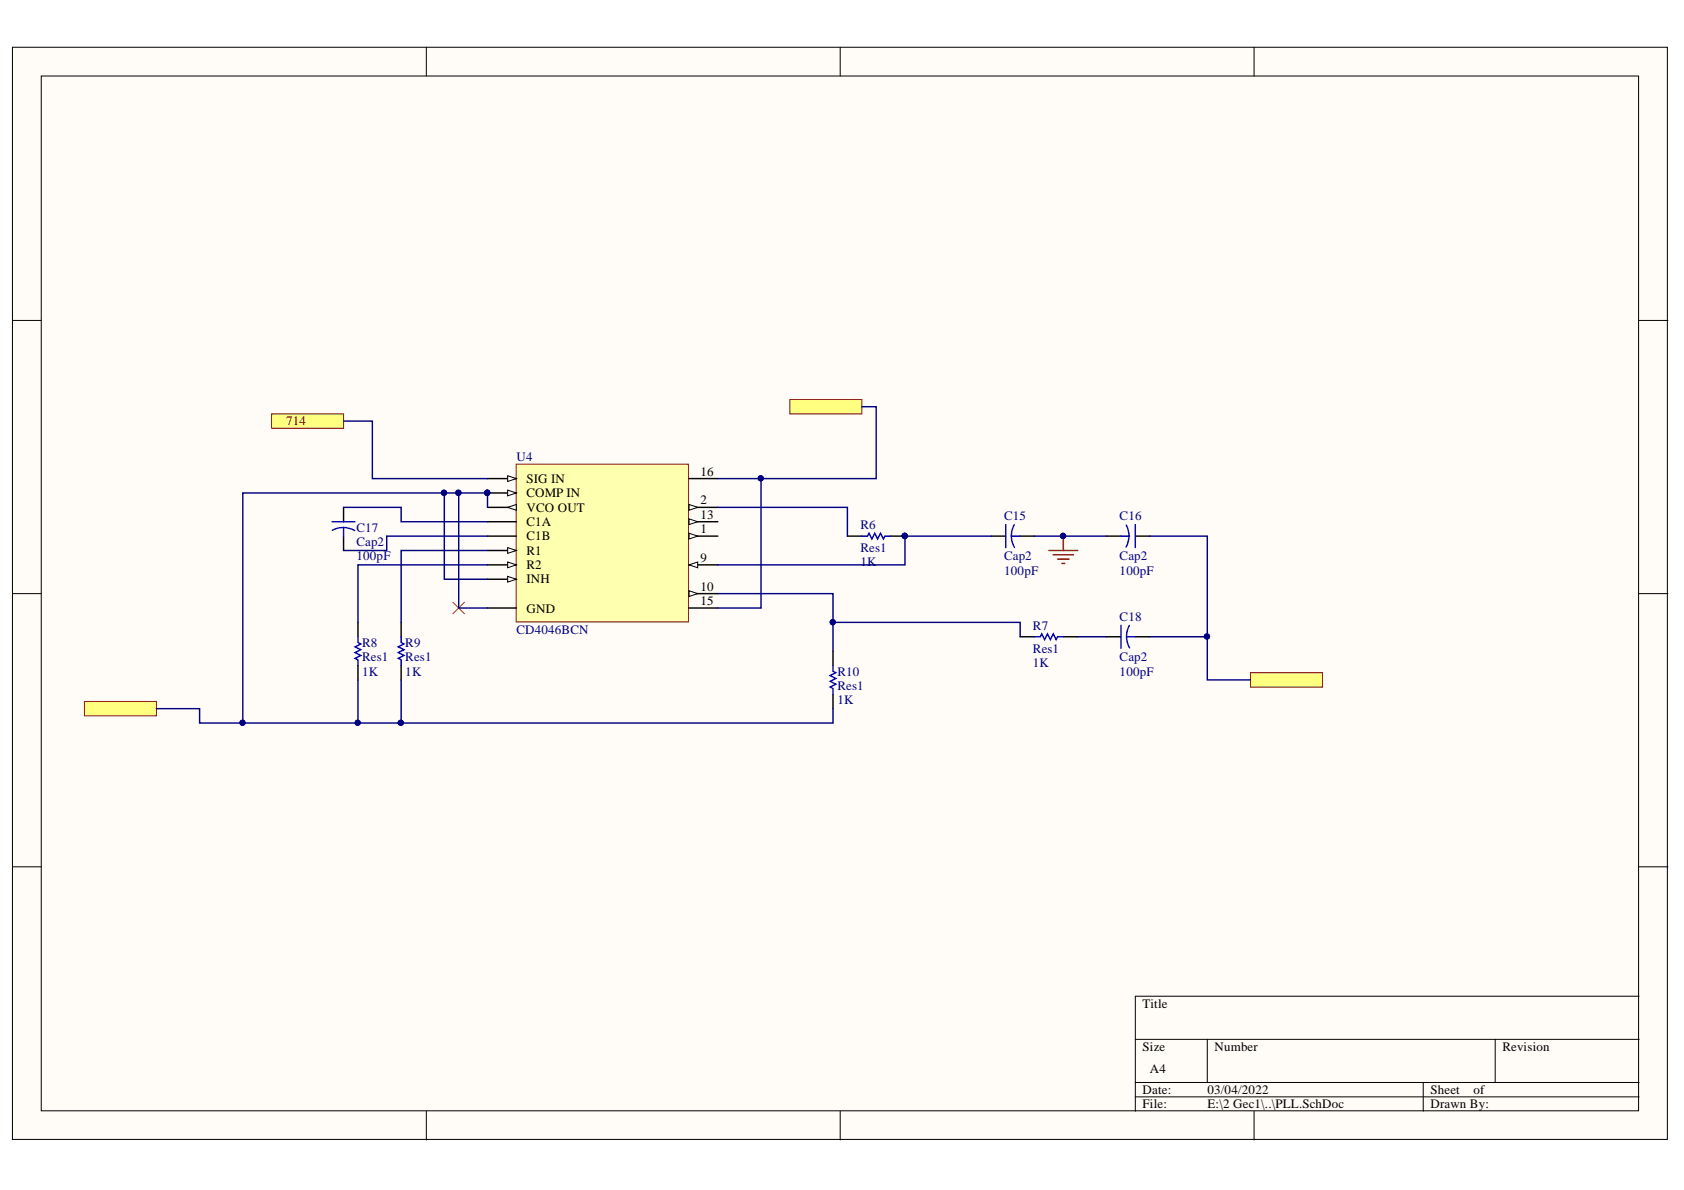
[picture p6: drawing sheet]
<svg xmlns="http://www.w3.org/2000/svg" width="297mm" height="210mm" viewBox="0 0 297 210" stroke-linecap="round" stroke-linejoin="round" font-family="sans-serif">
<defs><g id="words">
<text font-size="2.3" fill="#800000" x="50.5" y="75">714</text>
<g font-size="2.3" fill="#000080">
<text x="91.1" y="81.4">U4</text>
<text x="62.9" y="93.8">C17</text>
<text x="151.8" y="93.3">R6</text>
<text x="177.1" y="91.8">C15</text>
<text x="197.5" y="91.8">C16</text>
<text x="62.9" y="98.9">100pF</text>
<text x="62.9" y="96.3">Cap2</text>
<text x="151.8" y="99.9">1K</text>
<text x="151.8" y="97.3">Res1</text>
<text x="177.1" y="101.4">100pF</text>
<text x="177.1" y="98.9">Cap2</text>
<text x="197.5" y="101.4">100pF</text>
<text x="197.5" y="98.9">Cap2</text>
<text x="91.1" y="111.9">CD4046BCN</text>
<text x="182.2" y="111.1">R7</text>
<text x="197.5" y="109.6">C18</text>
<text x="63.9" y="119.2">1K</text>
<text x="63.9" y="114.1">R8</text>
<text x="63.9" y="116.7">Res1</text>
<text x="71.5" y="119.2">1K</text>
<text x="71.5" y="114.1">R9</text>
<text x="71.5" y="116.7">Res1</text>
<text x="147.7" y="119.2">R10</text>
<text x="182.2" y="117.7">1K</text>
<text x="182.2" y="115.1">Res1</text>
<text x="197.5" y="119.2">100pF</text>
<text x="197.5" y="116.7">Cap2</text>
<text x="147.7" y="124.3">1K</text>
<text x="147.7" y="121.7">Res1</text>
</g>
<g font-size="2.3">
<text x="123.6" y="83.9">16</text>
<text x="92.9" y="87.7">COMP IN</text>
<text x="92.9" y="85.2">SIG IN</text>
<text x="123.6" y="89">2</text>
<text x="92.9" y="90.2">VCO OUT</text>
<text x="92.9" y="92.8">C1A</text>
<text x="92.9" y="95.3">C1B</text>
<text x="123.6" y="91.5">13</text>
<text x="123.6" y="94">1</text>
<text x="92.9" y="97.8">R1</text>
<text x="92.9" y="100.4">R2</text>
<text x="123.6" y="99.1">9</text>
<text x="92.9" y="102.9">INH</text>
<text x="123.6" y="106.8">15</text>
<text x="123.6" y="104.3">10</text>
<text x="92.9" y="108.1">GND</text>
<text x="201.6" y="177.8">Title</text>
<text x="201.6" y="185.4">Size</text>
<text x="214.2" y="185.4">Number</text>
<text x="265" y="185.4">Revision</text>
<text x="202.8" y="189.2">A4</text>
<text x="201.6" y="193">Date:</text>
<text x="201.6" y="195.5">File:</text>
<text x="213" y="193">03/04/2022</text>
<text x="213" y="195.5">E:\2 Gec1\..\PLL.SchDoc</text>
<text x="252.3" y="193">Sheet</text>
<text x="252.3" y="195.5">Drawn By:</text>
<text x="259.9" y="193">of</text>
</g>
</g></defs>
<g fill="#fffcf8" stroke="#000" stroke-width=".18">
<path d="M2.2 8.3h291.9v192.7h-291.9z"/>
<path d="M7.3 13.4h281.7v182.5h-281.7z"/>
</g>
<g fill="none" stroke="#000" stroke-width=".18">
<path d="M75.2 8.3v5.1M148.2 8.3v5.1M221.2 8.3v5.1M2.2 56.5h5.1M289.1 56.5h5.1M2.2 104.7h5.1M289.1 104.7h5.1M2.2 152.9h5.1M289.1 152.9h5.1M289.1 175.7h-88.8v20.3M75.2 196v5.1M148.2 196v5.1"/>
<path d="M200.3 183.3h88.8M200.3 190.9h88.8M200.3 193.5h88.8M213 183.3v7.6M221.2 196v5.1M251 190.9v5.1M263.7 183.3v7.6"/>
</g>
<g fill="#ffff80" stroke="#800000" stroke-width=".18">
<path d="M220.6 118.7h12.7v2.5h-12.7z" fill-rule="evenodd"/>
<path d="M14.9 123.7h12.7v2.6h-12.7z" fill-rule="evenodd"/>
<path d="M47.9 73h12.7v2.5h-12.7z" fill-rule="evenodd"/>
<path d="M139.3 70.5h12.7v2.5h-12.7z" fill-rule="evenodd"/>
</g>
<path d="M91 81.9h30.4v27.8h-30.4z" fill="#ffffb0" stroke="#800000" stroke-width=".18"/>
<path d="M121.5 99.6h5.1" fill="none" stroke="#000" stroke-width=".25"/>
<path d="M121.5 99.6l1.6-.5v1z" fill="#fffcf8"/>
<path d="M121.5 99.6l1.6-.5v1z" fill="none" stroke="#000" stroke-width=".18"/>
<path d="M86 87h5.1" fill="none" stroke="#000" stroke-width=".25"/>
<path d="M89.5 86.4l1.6 .6-1.6 .5z" fill="#fffcf8"/>
<path d="M89.5 86.4l1.6 .6-1.6 .5z" fill="none" stroke="#000" stroke-width=".18"/>
<circle cx="85.9" cy="86.9" r=".46" fill="#000080" stroke="#000080" stroke-width=".18"/>
<path d="M86 84.4h5.1" fill="none" stroke="#000" stroke-width=".25"/>
<path d="M89.5 83.9l1.6 .5-1.6 .5z" fill="#fffcf8"/>
<path d="M89.5 83.9l1.6 .5-1.6 .5z" fill="none" stroke="#000" stroke-width=".18"/>
<path d="M86 89.5h5.1" fill="none" stroke="#000" stroke-width=".25"/>
<path d="M89.5 89.5l1.6-.5v1z" fill="#fffcf8"/>
<path d="M89.5 89.5l1.6-.5v1z" fill="none" stroke="#000" stroke-width=".18"/>
<path d="M121.5 89.5h5.1" fill="none" stroke="#000" stroke-width=".25"/>
<path d="M121.5 89l1.6 .5-1.6 .5z" fill="#fffcf8"/>
<path d="M121.5 89l1.6 .5-1.6 .5z" fill="none" stroke="#000" stroke-width=".18"/>
<path d="M121.5 92h5.1" fill="none" stroke="#000" stroke-width=".25"/>
<path d="M121.5 91.5l1.6 .5-1.6 .5z" fill="#fffcf8"/>
<path d="M121.5 91.5l1.6 .5-1.6 .5z" fill="none" stroke="#000" stroke-width=".18"/>
<path d="M121.5 107.2h5.1M121.5 104.7h5.1" fill="none" stroke="#000" stroke-width=".25"/>
<path d="M121.5 104.2l1.6 .5-1.6 .5z" fill="#fffcf8"/>
<path d="M121.5 104.2l1.6 .5-1.6 .5z" fill="none" stroke="#000" stroke-width=".18"/>
<path d="M86 92h5.1M86 94.6h5.1M86 102.2h5.1" fill="none" stroke="#000" stroke-width=".25"/>
<path d="M89.5 101.7l1.6 .5-1.6 .5z" fill="#fffcf8"/>
<path d="M89.5 101.7l1.6 .5-1.6 .5z" fill="none" stroke="#000" stroke-width=".18"/>
<path d="M121.5 94.6h5.1" fill="none" stroke="#000" stroke-width=".25"/>
<path d="M121.5 94.1l1.6 .5-1.6 .5z" fill="#fffcf8"/>
<path d="M121.5 94.1l1.6 .5-1.6 .5z" fill="none" stroke="#000" stroke-width=".18"/>
<path d="M86 97.1h5.1" fill="none" stroke="#000" stroke-width=".25"/>
<path d="M89.5 96.6l1.6 .5-1.6 .5z" fill="#fffcf8"/>
<path d="M89.5 96.6l1.6 .5-1.6 .5z" fill="none" stroke="#000" stroke-width=".18"/>
<path d="M86 99.6h5.1" fill="none" stroke="#000" stroke-width=".25"/>
<path d="M89.5 99.1l1.6 .5-1.6 .5z" fill="#fffcf8"/>
<path d="M89.5 99.1l1.6 .5-1.6 .5z" fill="none" stroke="#000" stroke-width=".18"/>
<g fill="none" stroke="#000" stroke-width=".25">
<path d="M60.6 89.5v2.5M60.6 94.6v2.5M121.5 84.4h5.1M149.5 94.6h2.5M157.1 94.6h2.5M174.9 94.6h2.5M179.9 94.6h2.6M195.2 94.6h2.5M200.3 94.6h2.5M63.1 109.8v2.5M63.1 117.4v2.5M70.8 109.8v2.5"/>
<path d="M70.8 117.4v2.5M86 107.2h5.1M146.9 114.9v2.5M179.9 112.3h2.6M187.6 112.3h2.5M195.2 112.3h2.5M200.3 112.3h2.5M146.9 122.5v2.5"/>
</g>
<g fill="#000080" stroke="#000080" stroke-width=".18">
<circle cx="85.9" cy="86.9" r=".46"/>
<circle cx="159.6" cy="94.5" r=".46"/>
<circle cx="187.5" cy="94.5" r=".46"/>
<circle cx="146.9" cy="109.7" r=".46"/>
<circle cx="212.9" cy="112.3" r=".46"/>
<circle cx="134.2" cy="84.4" r=".46"/>
<circle cx="70.7" cy="127.5" r=".46"/>
<circle cx="63.1" cy="127.5" r=".46"/>
<circle cx="42.8" cy="127.5" r=".46"/>
<circle cx="78.3" cy="86.9" r=".47"/>
<circle cx="80.8" cy="86.9" r=".47"/>
</g>
<g fill="none" stroke="#00f" stroke-width=".25">
<path d="M58.6 92h4M60.6 93l1.2 .2 .8 .4M60.6 93l-1.2 .2-.8 .3M60.6 93v1.6M152 94.6h1l.3-.5 .5 1 .5-1 .5 1 .5-1 .5 1 .3-.5h1M177.4 92.5v4.1M178.4 94.6h1.5M178.9 92.6a4 4 0 0 0 0 3.9M197.7 94.6h1.5M198.7 92.6a4 4 0 0 1-.1 3.9M200.3 92.5v4.1M63.1 112.3v1l.5 .3-1 .5 1 .5-1 .5 1 .5-1 .5 .5 .3v1"/>
<path d="M70.8 112.3v1l.5 .3-1.1 .5 1.1 .5-1.1 .5 1.1 .5-1.1 .5 .6 .3v1M146.9 117.4v1l.5 .3-1 .5 1 .5-1 .5 1 .5-1 .5 .5 .2v1.1M182.5 112.3h1l.3-.5 .5 1 .5-1 .5 1 .5-1 .5 1 .2-.5h1.1M197.7 110.3v4M198.7 112.3h1.6M199.2 110.3a4 4 0 0 0 .1 4"/>
</g>
<path d="M185 97.1h5.1M185.8 97.9h3.5M186.5 98.6h2.1M187.3 99.4h.5M187.6 94.6v2.5" fill="none" stroke="#800000" stroke-width=".25"/>
<path d="M79.9 106.2l2 2.1M81.9 106.2l-2 2.1" fill="none" stroke="#f00" stroke-width=".18"/>
<g fill="none" stroke="#000080" stroke-width=".25">
<path d="M60.6 74.3h5.1v10.1h20.3M152 71.7h2.6v12.7h-20.4M60.6 89.5h10.2v2.5h15.2M78.4 87h-35.6v40.5h104.1v-2.5M80.9 87v20.2h5.1M86 94.6h-17.8v2.5h-7.6M86 97.1h-15.2v12.7M86 99.6h-22.9v10.2M86 89.5v-2.5h-7.6v15.2h7.6M126.6 89.5h22.9v5.1M126.6 84.4h7.6v22.8h-7.6M174.9 94.6h-15.3v5h-33"/>
<path d="M182.5 94.6h12.7M202.8 94.6h10.2v17.7M63.1 119.9v7.6M70.8 119.9v7.6M126.6 104.7h20.3v5.1h33v2.5M146.9 109.8v5.1M190.1 112.3h5.1M202.8 112.3h10.2v7.6h7.6M27.6 125h7.6v2.5h7.6"/>
</g>
<use href="#words"/>
</svg>
